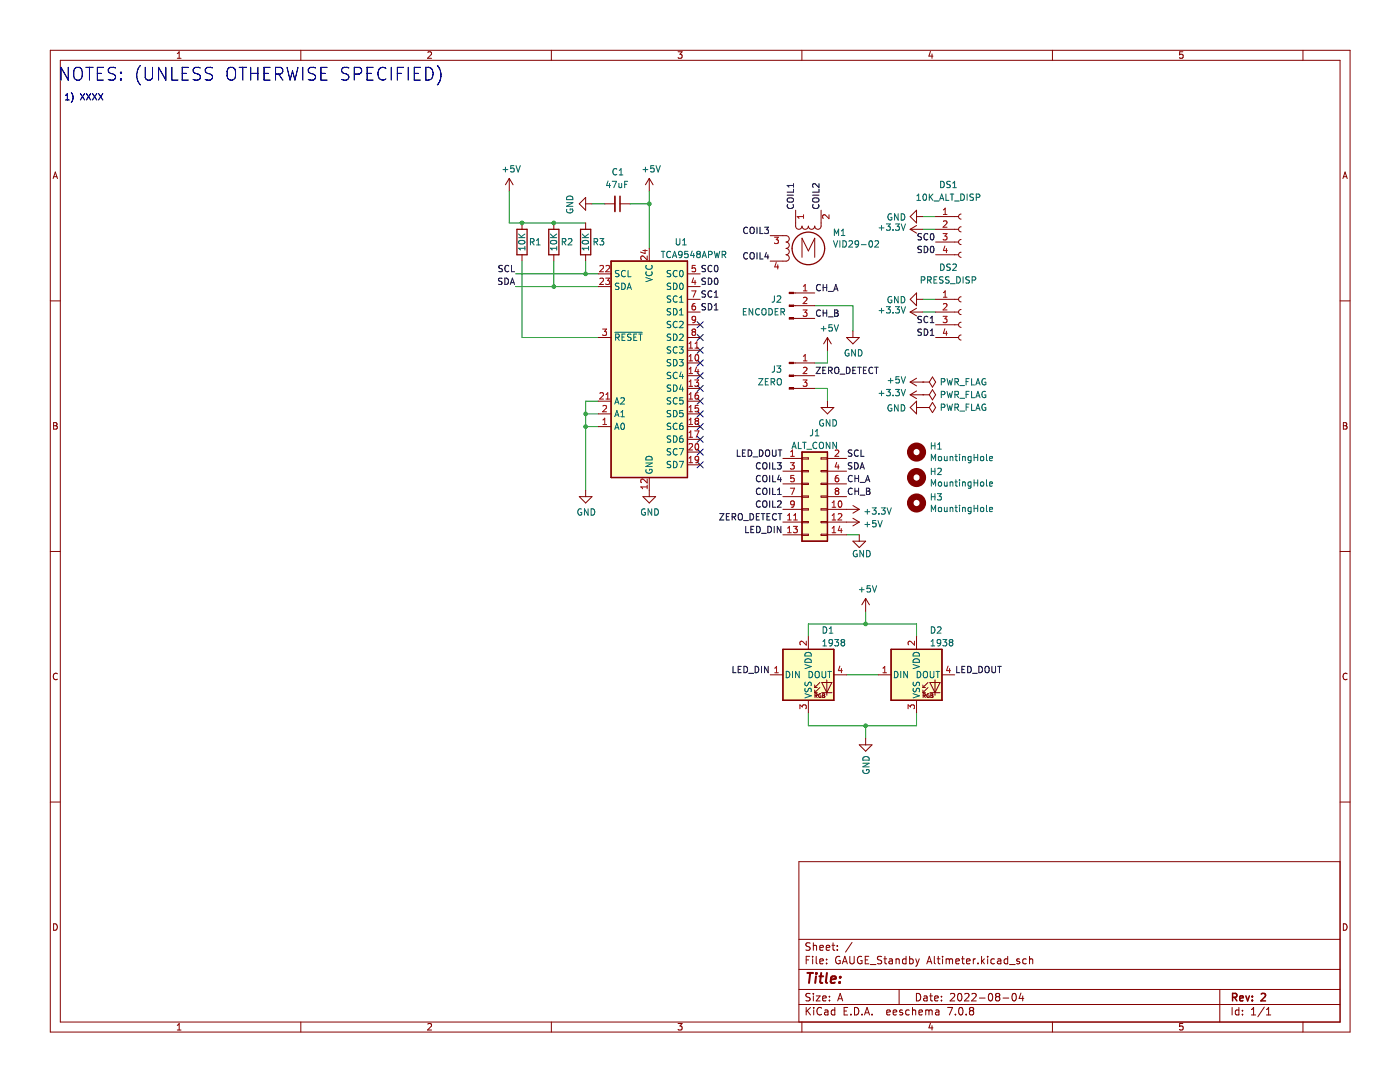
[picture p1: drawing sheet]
<svg xmlns="http://www.w3.org/2000/svg" width="279mm" height="216mm" viewBox="0 0 279 216" stroke-linecap="round" stroke-linejoin="round" font-family="sans-serif">
<g fill="none" stroke="#840000" stroke-width=".2">
<path d="M10 10h259.4v195.9h-259.4zM12 12h255.4v191.9h-255.4zM35.4 11.6h.7M35.4 10.7l.4-.4v1.3M60 10v2M85.4 10.5l.5-.2 .2 .4-.8 .9h.8M110 10v2M135.3 10.3h.8l-.4 .5 .4 .1v.6l-.2 .1-.6-.1M160 10v2M185.7 10.3l-.3 .9h.8M186 10.8v.8M210 10v2"/>
<path d="M236.1 10.3h-.7v.6l.2-.1 .4 .1 .1 .2v.4l-.2 .1-.5-.1M260 10v2M10.6 35.6l.4-1.3 .5 1.3M10.7 35.3h.6M268 35.6l.4-1.3 .5 1.3M268.1 35.3h.6M10 60h2M267.4 60h2M10.7 84.3h.4l.3 .3-.3 .3 .3 .2v.3l-.2 .2h-.5zM10.7 84.9h.4M268.1 84.3h.4l.3 .3-.3 .3 .3 .2v.3l-.2 .2h-.5zM268.1 84.9h.4"/>
<path d="M10 110h2M267.4 110h2M11.4 134.5a.62 .62 0 0 0-.8 .4 .62 .62 0 0 0 .6 .7l.2-.1M268.8 134.5a.62 .62 0 0 0-.8 .4 .62 .62 0 0 0 .6 .7l.2-.1M10 160h2M267.4 171.9h-108v32M267.4 160h2M10.7 184.3a.66 .66 0 0 1 .7 .7 .66 .66 0 0 1-.7 .6zM159.4 197.4h108M159.4 193.4h108M159.4 187.4h108M160.9 191.5h.5"/>
<path d="M161.6 190.8h-.7v1.5M161.7 198.3l-.6-.1-.2 .2v.4l.6 .3 .2 .3-.3 .3h-.6M161.7 188.2l-.6-.1-.2 .2v.4l.6 .3 .2 .3-.3 .3h-.6M162.2 190.8v.2M162.2 191.3v1M162.3 188.1v1.5M162.3 198.2v.2M162.3 198.7v1M162.3 188.8l.2-.2 .4 .1 .1 .9M162.9 198.7h.8l-.8 1h.8M162.9 190.8v1.3l.2 .2M163.6 191.8l.7-.1-.1-.3-.4-.1-.2 .2 .1 .8h.5"/>
<path d="M163.6 189.1l.7-.1-.1-.3-.4-.1-.2 .2 .1 .8h.5M164.2 199.2l.7-.1-.1-.3-.4-.1-.2 .2v.8h.6M164.9 189.1l.7-.1-.1-.3-.4-.1-.2 .2 .1 .8h.5M165 192.2v.1M165 191.4v.1M165.5 198.8v.1M165.5 199.6v.1M166 188.6h.6M166.2 188.1v1.3l.4 .2M167.1 189.5v.1M167.1 188.7v.1M167.2 199.7l.5-1.5 .5 1.5"/>
<path d="M167.3 199.3h.7M167.6 190.9a.7 .7 0 0 0-.9 .7 .7 .7 0 0 0 .9 .7l.1-.6h-.3M168.1 192.3l.5-1.5 .5 1.5M168.2 191.9h.8M169.6 190.8v1.2l.3 .3h.4l.2-.3v-1.2M170 188.1l-1.3 1.9M172 190.9a.7 .7 0 0 0-.9 .7 .7 .7 0 0 0 .9 .7v-.6h-.3M172.7 191.5h.5M173.4 190.8h-.7v1.5h.7M173.7 192.5h1.1M176 190.9l-.6-.1-.2 .2v.4l.6 .3 .2 .3-.3 .3h-.6M176.4 191.3h.6"/>
<path d="M176.6 190.8v1.3l.4 .2M177.5 191.4h.5l.1 .9M178.1 191.7l-.5 .1-.2 .2 .2 .3h.5M178.8 191.5l.2-.2 .4 .1 .1 .9M178.8 191.3v1M179.4 197.4v3M180.8 191.4l-.4-.1-.3 .3 .1 .7h.6M180.8 190.8v1.5M181.5 191.4l.5-.1 .2 .3-.1 .7h-.6M181.5 190.8v1.5M182.7 191.3l.4 1M182.9 198.2a.76 .76 0 0 1 .9 .8 .76 .76 0 0 1-.9 .7z"/>
<path d="M183.1 192.3l-.4 .5M183.5 191.3l-.4 1M184.4 198.8h.6v.9M185 192.3l.5-1.5 .5 1.5M185 199.1l-.5 .1-.2 .2 .2 .3h.5M185.1 191.9h.7M185.5 198.7h.6M185.7 198.2v1.3l.4 .2M186.5 190.8v1.3l.2 .2M186.5 199.2l.7-.1v-.3l-.5-.1-.2 .2 .1 .8h.6M187 191.3h.6M187.2 190.8v1.3l.4 .2"/>
<path d="M187.9 199.6v.1M187.9 198.8v.1M188.1 190.8v.2M188.1 191.3v1M188.8 191.5l.4-.2 .3 .2M188.8 191.3v1M189.5 191.5l.2-.2 .3 .1 .1 .9M189.5 191.5v.8M189.7 198.4l.5-.2 .3 .5-.9 1h.9M190.7 191.8l.8-.1-.1-.3-.4-.1-.3 .2 .1 .8h.6M191.2 198.4l.3-.2a.8 .8 0 0 1 .5 .8 .8 .8 0 0 1-.5 .7l-.3-.1-.1-.4zM191.9 191.3h.6"/>
<path d="M192.1 190.8v1.3l.4 .2M192.5 198.4l.6-.2 .3 .5-.9 1h.9M192.9 191.8l.7-.1-.1-.3-.4-.1-.2 .2 .1 .8h.5M194 198.4l.5-.2 .3 .5-.9 1h.9M194.2 191.3v1M194.7 191.3l-.5 .3M195.2 192.2v.1M195.5 199.2h1.1M195.9 190.8v1.5M196 191.8l.5 .5M196.5 191.3l-.6 .6M197.1 190.8v.2"/>
<path d="M197.1 191.3v1M197.4 198.4l.2-.2a.8 .8 0 0 1 .5 .8 .8 .8 0 0 1-.5 .7l-.2-.1-.2-.4zM198.5 191.4l-.5-.1-.3 .3 .2 .7h.6M199 198.9l-.3-.3 .3-.4 .4 .1 .1 .2-.3 .4M199 198.9l-.3 .3v.2l.3 .3h.4l.1-.3v-.4l-.3-.1M199 198.9h.2M199.1 191.4h.6v.9M199.7 191.7l-.5 .1-.2 .2 .2 .3h.5M200.2 199.2h1.1M201.1 191.4l-.4-.1-.3 .3 .1 .7h.6M201.1 190.8v1.5M201.5 192.5h1.1"/>
<path d="M202.1 198.4l.2-.2a.8 .8 0 0 1 .5 .8 .8 .8 0 0 1-.5 .7l-.2-.1-.1-.4zM203.5 191.4l-.4-.1-.2 .2 .1 .3 .5 .1v.4h-.6M203.7 198.2l-.3 1h.9M204.1 198.7v1M204.8 191.4l-.4-.1-.3 .3 .1 .7h.6M205.5 191.5l.2-.2 .3 .1 .1 .9M205.5 190.8v1.5M243.4 197.4v6.5M268.1 184.3a.66 .66 0 0 1 .7 .7 .66 .66 0 0 1-.7 .6zM35.4 204.6l.4-.4v1.3M35.4 205.5h.7M60 203.9v2"/>
<path d="M85.4 204.4l.5-.2 .2 .4-.8 .9h.8M110 203.9v2M135.3 204.2h.8l-.4 .5 .4 .1v.6l-.2 .1-.6-.1M159.4 200.4h108M160 203.9v2M160.9 201v1.5M161.1 201.7l.6 .8M161.7 201l-.8 .9M162.4 201v.2M162.4 201.5v1M164 201.2a.71 .71 0 0 0-1 .5 .71 .71 0 0 0 .7 .8l.3-.1M164.6 201.6h.6v.9"/>
<path d="M165.2 201.9l-.5 .1-.2 .2 .2 .3h.5M166.6 201.6l-.4-.1-.3 .3 .1 .7h.6M166.6 201v1.5M168.5 201.7h.5M169.2 201h-.7v1.5h.7M169.8 202.4v.1M170.5 201a.76 .76 0 0 1 .9 .8 .76 .76 0 0 1-.9 .7zM172 202.4v.1M172.5 202.5l.5-1.5 .5 1.5M172.7 202.1h.7M174 202.4v.1M177 202l.7-.1-.1-.3-.4-.1-.2 .2v.8h.6"/>
<path d="M178.2 202l.8-.1-.1-.3-.4-.1-.3 .2 .1 .8h.6M180.1 201.6l-.4-.1-.2 .2 .1 .3 .5 .1v.4h-.6M181.5 201.6l-.5-.1-.3 .3 .2 .7h.6M182.1 201.7l.2-.2 .4 .1v.9M182.1 201v1.5M183.4 202l.7-.1-.1-.3-.4-.1-.2 .2 .1 .8h.5M184.7 201.7l.5-.2 .2 .2M184.7 201.5v1M185.4 201.7l.2-.2 .4 .1v.9M185.4 201.7v.8M185.7 204.2l-.3 .9h.8M186 204.7v.8"/>
<path d="M186.7 201.6h.6l.1 .9M187.4 201.9l-.5 .1-.2 .2 .2 .3h.5M189.1 201h1l-.6 1.5M190.7 202.4v.1M191.5 201.2l.2-.2a.8 .8 0 0 1 .5 .8 .8 .8 0 0 1-.5 .7l-.2-.1-.2-.4zM192.8 202.4v.1M193.7 201.7l-.2-.3 .2-.4 .5 .1 .1 .2-.3 .4M193.7 201.7l-.2 .3v.2l.2 .3h.5l.1-.3-.1-.4-.2-.1M193.7 201.7h.3M210 203.9v2M236.1 204.2h-.7v.6l.2-.1 .4 .1 .1 .2v.4l-.2 .1-.5-.1M245.9 201v1.5"/>
<path d="M247.2 201.6l-.4-.1-.3 .3 .2 .7h.5M247.2 201v1.5M248 202.4v.1M248 201.6v.1M249.7 202.5h.9M249.7 201.5l.5-.5v1.5M252.3 201l-1.3 1.9M252.7 202.5h.9M252.7 201.5l.5-.5v1.5M260 203.9v2"/>
</g>
<path d="M246 199l.7-.1 .1-.2v-.3l-.2-.2h-.6v1.5M246.3 199l.5 .7M247.4 199.2l.7-.1v-.3l-.5-.1-.2 .2 .1 .7h.6M248.6 198.7l.4 1 .3-1M249.9 199.6v.1M249.9 198.8v.1M251.7 198.4l.6-.2 .3 .4-1 1.1h1" fill="none" stroke="#840000" stroke-width=".3"/>
<path d="M161.1 194.1h1.2M161.7 194.1l-.3 2M162.9 194.8l-.2 1.3M162.9 194.1v.2M163.5 194.8h.8M163.9 194.1l-.2 1.8v.1l.4 .1M165 194.1l-.2 1.8 .3 .2M165.8 195.5l1-.2-.1-.4h-.7l-.2 1 .2 .2 .6-.1M167.6 196l-.1 .1M167.7 194.9v.2" fill="none" stroke="#840000" stroke-width=".4"/>
<path d="M160.1 90.2h5v17.8h-5z" fill-rule="evenodd" fill="#ffffc2"/>
<path d="M160.1 90.2h5v17.8h-5z" fill="none" stroke="#840000" stroke-width=".25"/>
<path d="M156.2 129.6h10.2v10.1h-10.2z" fill-rule="evenodd" fill="#ffffc2"/>
<path d="M156.2 129.6h10.2v10.1h-10.2z" fill="none" stroke="#840000" stroke-width=".25"/>
<path d="M177.8 129.6h10.2v10.1h-10.2z" fill-rule="evenodd" fill="#ffffc2"/>
<path d="M177.8 129.6h10.2v10.1h-10.2z" fill="none" stroke="#840000" stroke-width=".25"/>
<path d="M122 52.1h15.2v43.2h-15.2z" fill-rule="evenodd" fill="#ffffc2"/>
<path d="M103.2 45.8h2v5h-2zM109.5 45.8h2v5h-2zM122 52.1h15.2v43.2h-15.2zM160.1 90.2h5v17.8h-5zM156.2 129.6h10.2v10.1h-10.2zM177.8 129.6h10.2v10.1h-10.2z" fill="none" stroke="#840000" stroke-width=".25"/>
<g fill="none" stroke="#000084" stroke-width=".2">
<path d="M139.1 71.8l1.2 1.2M139.1 66.7l1.2 1.3M139.1 74.4l1.2 1.2M139.1 76.9l1.2 1.2M139.1 69.3l1.2 1.2M139.1 64.2l1.2 1.2M139.1 79.4l1.2 1.3M140.3 71.8l-1.2 1.2M140.3 66.7l-1.2 1.3M140.3 74.4l-1.2 1.2M140.3 76.9l-1.2 1.2M140.3 69.3l-1.2 1.2"/>
<path d="M140.3 64.2l-1.2 1.2M140.3 79.4l-1.2 1.3M139.1 92.1l1.2 1.3M139.1 89.6l1.2 1.2M139.1 84.5l1.2 1.2M139.1 87.1l1.2 1.2M139.1 82l1.2 1.2M140.3 92.1l-1.2 1.3M140.3 89.6l-1.2 1.2M140.3 84.5l-1.2 1.2M140.3 87.1l-1.2 1.2M140.3 82l-1.2 1.2"/>
</g>
<g fill="none" stroke="#009600" stroke-width=".2">
<path d="M101.6 38.1v6.4h15.3M129.6 38.1v11.5M102.9 54.6h16.5M102.9 57.2h16.5M104.2 52.1v15.2h15.2M110.5 52.1v5.1M116.9 52.1v2.5M118.1 40.7h2.6M125.8 40.7h3.8M184.2 59.7h2.5M184.2 43.2h2.5M184.2 45.8h2.5"/>
<path d="M162.6 61h7.6v5.1M162.6 77.5h2.5v2.5M165.1 69.9v2.5h-2.5M184.2 62.3h2.5M116.9 85.1h2.5M116.9 82.6h2.5M119.4 80h-2.5v17.8M168.9 106.7h2.6M161.3 127v-2.5h21.6v2.5M168.9 134.7h6.4M172.8 122v2.5M161.3 142.3v2.5h21.6v-2.5"/>
<path d="M172.8 144.8v2.6"/>
</g>
<g fill="none" stroke="#0000c2" stroke-width=".2">
<path d="M13.1 19.9h.7M13.1 19l.3-.3v1.2M13.6 13.4v2.6l-1.4-2.6v2.6M14.2 18.5a1.46 1.46 0 0 1 0 1.9M14.8 13.8a.85 .85 0 0 1 1-.4 .85 .85 0 0 1 .6 .9v.8a.85 .85 0 0 1-.8 .9 .85 .85 0 0 1-.9-.9zM16 18.7l.9 1.2M16.9 18.7l-.9 1.2M17.1 13.4h1.5M17.3 18.7l.8 1.2M17.9 13.4v2.6M18.1 18.7l-.8 1.2M18.5 18.7l.8 1.2"/>
<path d="M19.3 18.7l-.8 1.2M19.4 14.6h.9M19.7 18.7l.8 1.2M20.5 18.7l-.8 1.2M20.6 13.4h-1.2v2.6h1.2M23.1 13.6l-1-.2a.62 .62 0 0 0-.5 .6 .62 .62 0 0 0 .5 .6 .93 .93 0 0 1 1 .7 .65 .65 0 0 1-.5 .7l-1-.1M24.1 15.7l.2 .2-.2 .1M24.1 15.7l-.1 .2 .1 .1M24.1 14.4v.2M24.1 15.7v.3M24.1 14.4l.2 .1-.2 .1M24.1 14.4l-.1 .1 .1 .1"/>
<path d="M28 13.1a2.91 2.91 0 0 0 0 3.8M29 13.4v2.1l.5 .5 .7-.1 .2-.4v-2.1M33.1 13.4v2.6l-1.5-2.6v2.6M34.3 13.4v2.6h1.2M36.4 14.6h.8M37.6 13.4h-1.2v2.6h1.2M40 13.6l-1-.2a.62 .62 0 0 0-.5 .6 .62 .62 0 0 0 .5 .6 .93 .93 0 0 1 1 .7 .65 .65 0 0 1-.5 .7l-1-.1M42.4 13.6l-1-.2a.62 .62 0 0 0-.5 .6 .62 .62 0 0 0 .5 .6 .93 .93 0 0 1 1 .7 .65 .65 0 0 1-.5 .7l-.9-.1M45.7 13.6a.84 .84 0 0 1 .9-.1 .84 .84 0 0 1 .4 .8v.8a.85 .85 0 0 1-.8 .9 .85 .85 0 0 1-.9-.9v-.8l.1-.5zM47.7 13.4h1.5M48.5 13.4v2.6M50 14.6h1.5"/>
<path d="M50 13.4v2.6M51.5 13.4v2.6M52.7 14.6h.8M53.9 13.4h-1.2v2.6h1.2M55 14.8h1a.69 .69 0 0 0 .5-.7 .69 .69 0 0 0-.5-.7h-1v2.6M55.6 14.8l.8 1.2M57.3 13.4l.6 2.6 .5-1.8 .5 1.8 .6-2.6M60.4 13.4v2.6M63 13.6l-1-.2a.62 .62 0 0 0-.5 .6 .62 .62 0 0 0 .5 .6 .93 .93 0 0 1 1 .7 .65 .65 0 0 1-.5 .7l-1-.1M64.1 14.6h.8M65.3 13.4h-1.2v2.6h1.2M69.6 13.6l-.9-.2a.62 .62 0 0 0-.5 .6 .62 .62 0 0 0 .5 .6 .93 .93 0 0 1 .9 .7 .65 .65 0 0 1-.5 .7l-.9-.1"/>
<path d="M70.7 14.8h1a.69 .69 0 0 0 .5-.7 .69 .69 0 0 0-.5-.7h-1v2.6M73.3 14.6h.8M74.5 13.4h-1.2v2.6h1.2M77 13.7a.95 .95 0 0 0-1.1-.2 .95 .95 0 0 0-.5 1 1.08 1.08 0 0 0 .3 1.2 1.08 1.08 0 0 0 1.2 .2l.1-.2M78.1 13.4v2.6M79.3 14.6h.8M80.5 13.4h-1.2v2.6M81.5 13.4v2.6M82.7 14.6h.8M83.9 13.4h-1.2v2.6h1.2M85 13.4a1.34 1.34 0 0 1 1.4 .9 1.34 1.34 0 0 1-.4 1.6l-1 .1zM87.3 13.1a2.91 2.91 0 0 1 0 3.8"/>
</g>
<g fill="none" stroke="#0f0f0f" stroke-width=".2">
<path d="M157.1 38.9h1.3M157.2 39.7l.7-.2a.42 .42 0 0 1 .5 .4 .42 .42 0 0 1-.5 .4h-.4a.42 .42 0 0 1-.4-.2 .42 .42 0 0 1 .1-.4zM158.4 36.6v.8M158.4 37.7v.6h-1.3M158.4 37h-1.3l.4 .4M162.2 38.9h1.2M162.2 39.7l.8-.2a.42 .42 0 0 1 .5 .4 .42 .42 0 0 1-.5 .4h-.4a.42 .42 0 0 1-.4-.2 .42 .42 0 0 1 0-.4zM163.4 37.7v.6h-1.2M163.4 36.6v.8l-.9-.8-.3 .3 .1 .5M100.2 55.6l-.5-.1-.2 .1v.4l.6 .2 .1 .3-.2 .3-.5-.1M100.3 53h-.5l-.2 .1v.3l.5 .3 .2 .3-.3 .2h-.5M100.8 55.5a.64 .64 0 0 1 .7 .6 .64 .64 0 0 1-.7 .7z"/>
<path d="M101.5 53.1a.6 .6 0 0 0-.8 .4 .6 .6 0 0 0 .6 .7l.2-.1M101.8 56.8l.5-1.3 .4 1.3M102 56.4h.6M102.1 53v1.2h.6M140.8 55.6l-.5-.1-.2 .1v.4l.6 .2 .1 .3-.2 .3-.5-.1M140.8 53h-.5l-.2 .1v.3l.6 .3 .1 .3-.2 .2h-.5M140.8 58.1l-.5-.1-.2 .2v.3l.6 .3 .1 .3-.2 .2-.5-.1M141.3 55.5a.64 .64 0 0 1 .8 .6 .64 .64 0 0 1-.8 .7zM142.1 53.1a.6 .6 0 0 0-.9 .4 .6 .6 0 0 0 .6 .7l.3-.1M142.1 58.2a.6 .6 0 0 0-.9 .4 .6 .6 0 0 0 .6 .7l.3-.1M142.6 59.3h.7M142.6 58.4l.3-.4v1.3"/>
<path d="M142.7 55.6l.2-.1a.68 .68 0 0 1 .4 .6 .68 .68 0 0 1-.4 .7l-.3-.5zM142.7 53.1l.2-.1a.68 .68 0 0 1 .4 .6 .68 .68 0 0 1-.4 .6l-.3-.5zM149.2 50.5a.6 .6 0 0 0-.8 .5 .6 .6 0 0 0 .5 .7l.3-.1M149.2 45.5a.6 .6 0 0 0-.8 .4 .6 .6 0 0 0 .5 .7l.3-.1M149.7 45.5l.3-.2a.43 .43 0 0 1 .5 .5v.4a.42 .42 0 0 1-.4 .4 .42 .42 0 0 1-.4-.4zM149.7 50.6l.3-.2a.43 .43 0 0 1 .5 .4v.5a.42 .42 0 0 1-.4 .4 .42 .42 0 0 1-.4-.4zM151.1 45.3v1.3M151.1 50.4v1.3M151.7 50.4v1.3h.6M151.7 45.3v1.3h.6M152.6 45.3h.8l-.5 .5 .4 .1v.6l-.2 .1-.5-.1M152.9 50.4l-.3 .9h.8"/>
<path d="M153.2 50.8v.9M157.2 40.8a.6 .6 0 0 0 .4 .9 .6 .6 0 0 0 .8-.6l-.2-.3M162.3 40.8a.6 .6 0 0 0 .4 .9 .6 .6 0 0 0 .7-.6l-.1-.3M163.7 56.9a.6 .6 0 0 0-.8 .4 .6 .6 0 0 0 .6 .7l.2-.1M164.3 56.8v1.2M164.3 57.4h.7M165 56.8v1.2M165.3 58.2h1M166.4 58l.4-1.2 .4 1.2M166.5 57.7h.6M183.9 49.2l-.5-.1-.2 .2v.3l.6 .3 .1 .3-.2 .2h-.5M183.9 46.7l-.5-.1-.2 .1v.4l.6 .2 .1 .3-.2 .3-.5-.1"/>
<path d="M184.4 49.1a.64 .64 0 0 1 .8 .7 .64 .64 0 0 1-.8 .6zM185.2 46.7a.6 .6 0 0 0-.9 .4 .6 .6 0 0 0 .6 .8l.3-.1M185.8 49.3l.2-.2a.68 .68 0 0 1 .4 .7 .68 .68 0 0 1-.4 .6l-.3-.5zM185.8 46.7l.2-.1a.68 .68 0 0 1 .4 .6 .68 .68 0 0 1-.4 .7l-.3-.5zM140.8 60.6h-.5l-.2 .1v.4l.6 .2 .1 .3-.2 .2h-.5M141.3 60.6a.64 .64 0 0 1 .8 .6 .64 .64 0 0 1-.8 .6zM142.6 60.9l.3-.3v1.2M142.6 61.8h.7M162.9 73.3h.8l-.8 1.2h.8M163.7 62a.6 .6 0 0 0-.8 .4 .6 .6 0 0 0 .6 .7l.2-.1M164.2 73.9h.4M164.3 61.8v1.3"/>
<path d="M164.3 62.4h.7M164.8 73.3h-.6v1.2h.6M165 61.8v1.3M165.3 63.2h1M165.4 73.9h.6v-.5l-.6-.1v1.2M165.7 73.9l.4 .6M166.6 61.8h.4l.2 .3-.2 .3 .2 .2 .1 .3-.2 .2h-.5zM166.6 62.4h.4M166.6 73.5l.3-.2a.43 .43 0 0 1 .5 .4v.4a.42 .42 0 0 1-.4 .5 .42 .42 0 0 1-.4-.5zM167.7 74.7h.9M168.9 73.3a.64 .64 0 0 1 .8 .6 .64 .64 0 0 1-.8 .6zM170.2 73.9h.4"/>
<path d="M170.8 73.3h-.6v1.2h.6M171.2 73.3h.7M171.5 73.3v1.2M172.3 73.9h.4M172.9 73.3h-.6v1.2h.6M174.2 73.4a.6 .6 0 0 0-.9 .4 .6 .6 0 0 0 .6 .7l.3-.1M174.5 73.3h.8M174.9 73.3v1.2M183.9 63.2l-.5-.1-.2 .1v.4l.6 .2 .1 .3-.2 .3-.5-.1M183.9 65.7h-.5l-.2 .1v.3l.6 .3 .1 .3-.2 .2h-.5M184.4 65.7a.64 .64 0 0 1 .8 .6 .64 .64 0 0 1-.8 .6zM185.2 63.2a.6 .6 0 0 0-.9 .5 .6 .6 0 0 0 .6 .7l.3-.1"/>
<path d="M185.7 64.4h.7M185.7 63.5l.3-.4v1.3M185.7 66l.3-.3v1.2M185.7 66.9h.7M147.1 89.8v1.3h.6M148.2 90.4h.4M148.8 89.8h-.6v1.3h.6M149.3 89.8a.64 .64 0 0 1 .7 .6 .64 .64 0 0 1-.7 .7zM150.3 91.2h.9M151.6 89.8a.64 .64 0 0 1 .7 .6 .64 .64 0 0 1-.7 .7zM151.7 92.4a.6 .6 0 0 0-.8 .5 .6 .6 0 0 0 .6 .7l.2-.1M151.7 95a.6 .6 0 0 0-.8 .4 .6 .6 0 0 0 .6 .7l.2-.1"/>
<path d="M151.7 97.5a.6 .6 0 0 0-.8 .4 .6 .6 0 0 0 .6 .8l.2-.1M152.3 97.6l.2-.2a.43 .43 0 0 1 .6 .4v.4a.42 .42 0 0 1-.5 .5 .42 .42 0 0 1-.4-.5zM152.4 92.4l.1-.1a.43 .43 0 0 1 .6 .4v.5a.42 .42 0 0 1-.5 .4 .42 .42 0 0 1-.4-.4zM152.4 94.9h.1a.43 .43 0 0 1 .6 .4v.4a.42 .42 0 0 1-.5 .5 .42 .42 0 0 1-.4-.5zM152.8 90l.3-.2a.43 .43 0 0 1 .5 .4v.4a.42 .42 0 0 1-.4 .5 .42 .42 0 0 1-.4-.5zM153.6 92.3v1.3M153.6 94.9v1.2M153.6 97.4v1.3M153.6 99.9v1.3M154.2 89.8v1l.2 .3 .4-.1 .1-.2v-1M154.2 99.9v1.3h.6M154.2 92.3v1.3h.6"/>
<path d="M154.2 94.9v1.2h.6M154.2 97.4v1.3h.6M155.1 92.3h.8l-.4 .5 .3 .1v.6l-.1 .1-.6-.1M155.2 98.7h.7M155.2 97.8l.3-.4v1.3M155.3 89.8h.7M155.5 94.8l-.3 .9h.8M155.7 89.8v1.3M155.8 95.3v.8M170 89.8h-.5l-.2 .1v.4l.6 .2 .1 .3-.2 .3-.5-.1M170 92.4l-.5-.1-.2 .1v.4l.6 .2 .1 .4-.2 .2-.5-.1M170.1 95a.6 .6 0 0 0-.9 .4 .6 .6 0 0 0 .6 .7l.3-.1"/>
<path d="M170.1 97.5a.6 .6 0 0 0-.9 .4 .6 .6 0 0 0 .6 .8l.3-.1M170.6 92.3a.64 .64 0 0 1 .7 .7 .64 .64 0 0 1-.7 .6zM170.6 94.9v1.2M170.6 97.4v1.3M170.6 98h.7M170.6 95.5h.7M171.3 89.9a.6 .6 0 0 0-.9 .4 .6 .6 0 0 0 .6 .8l.3-.2M171.3 94.9v1.2M171.3 97.4v1.3M171.6 93.6l.5-1.3 .4 1.3M171.6 98.8h1M171.6 96.3h1"/>
<path d="M171.8 93.2h.6M171.8 89.8v1.3h.6M172.7 96.1l.5-1.2 .4 1.2M172.9 95.8h.6M172.9 97.4h.4l.3 .2-.3 .4 .3 .1v.3l-.2 .3h-.5zM172.9 98h.4M143.6 102.5h.9l-.9 1.3h.9M145 103.1h.4M145.6 102.5h-.6v1.3h.6M146.1 103.1h.6l.1-.5-.7-.1v1.3M146.4 103.1l.4 .7M147.4 102.7l.2-.2a.43 .43 0 0 1 .6 .4v.4a.42 .42 0 0 1-.5 .5 .42 .42 0 0 1-.4-.5z"/>
<path d="M148.4 103.9h1M148.8 105v1.3h.6M149.7 102.5a.64 .64 0 0 1 .7 .6 .64 .64 0 0 1-.7 .7zM149.9 105.6h.4M150.5 105h-.6v1.3h.6M150.9 103.1h.5M151 105a.64 .64 0 0 1 .7 .7 .64 .64 0 0 1-.7 .6zM151.6 102.5h-.7v1.3h.7M151.7 100.1a.6 .6 0 0 0-.8 .4 .6 .6 0 0 0 .6 .7l.2-.1M151.9 102.5h.7M152 106.4h.9M152.3 102.5v1.3"/>
<path d="M152.4 100l.1-.1a.43 .43 0 0 1 .6 .5v.4a.42 .42 0 0 1-.5 .4 .42 .42 0 0 1-.4-.4zM153.1 103.1h.4M153.2 105a.64 .64 0 0 1 .8 .7 .64 .64 0 0 1-.8 .6zM153.7 102.5h-.6v1.3h.6M154.5 105v1.3M154.9 102.6a.6 .6 0 0 0-.8 .4 .6 .6 0 0 0 .6 .8l.2-.2M155.2 100.1l.5-.2 .2 .4-.8 .9h.8M155.3 102.5h.7M155.7 102.5v1.3M155.8 105v1.3l-.7-1.3v1.3M146.3 133v1.2h.6M147.3 133.6h.4"/>
<path d="M147.9 133h-.6v1.2h.6M148.5 133a.64 .64 0 0 1 .7 .6 .64 .64 0 0 1-.7 .6zM149.4 134.4h1M150.7 133a.64 .64 0 0 1 .7 .6 .64 .64 0 0 1-.7 .6zM152 133v1.2M153.3 133v1.2l-.7-1.2v1.2M190.9 133v1.2h.6M192 133.6h.4M192.6 133h-.6v1.2h.6M193.1 133a.64 .64 0 0 1 .7 .6 .64 .64 0 0 1-.7 .6zM194.1 134.4h1M195.4 133a.64 .64 0 0 1 .7 .6 .64 .64 0 0 1-.7 .6z"/>
<path d="M196.6 133.1l.3-.1a.43 .43 0 0 1 .5 .4v.4a.42 .42 0 0 1-.4 .5 .42 .42 0 0 1-.4-.5zM198 133v1l.2 .2h.4l.1-.2v-1M199.1 133h.7M199.5 133v1.2"/>
</g>
<path d="M122.7 39.2v3" fill="none" stroke="#840000" stroke-width=".33"/>
<path d="M123.7 39.2v3" fill="none" stroke="#840000" stroke-width=".3"/>
<g fill="none" stroke="#840000" stroke-width=".2">
<path d="M101.6 35.6l-.7 1.3M101.6 35.6v2.5M101.6 35.6l.8 1.3M116.9 39.4v2.5l-1.3-1.2zM129.6 35.6l-.8 1.3M129.6 35.6v2.5M129.6 35.6l.7 1.3M104.2 44.5v1.3M104.2 50.8v1.3M110.5 44.5v1.3M110.5 50.8v1.3M116.9 40.7h1.2"/>
<path d="M120.7 40.7h2M123.7 40.7h2.1M158.4 58.5h.4M158.4 63.5h.4M158.4 61h.4M115.6 99.1h2.5l-1.2 1.3zM116.9 97.8v1.3M128.3 99.1h2.5l-1.2 1.3zM129.6 97.8v1.3M156.2 91.5h3.9M156.2 94h3.9M156.2 96.6h3.9"/>
<path d="M156.2 99.1h3.9M160.1 91.3h1.2v.3h-1.2zM160.1 93.9h1.2v.2h-1.2zM160.1 96.4h1.2v.3h-1.2zM160.1 99h1.2v.2h-1.2zM163.9 99h1.2v.2h-1.2zM163.9 96.4h1.2v.3h-1.2zM163.9 93.9h1.2v.2h-1.2zM163.9 91.3h1.2v.3h-1.2zM165.1 91.5h3.8M165.1 94h3.8M165.1 96.6h3.8"/>
<path d="M165.1 99.1h3.8M156.2 101.6h3.9M156.2 104.2h3.9M156.2 106.7h3.9M160.1 101.5h1.2v.3h-1.2zM160.1 104h1.2v.3h-1.2zM160.1 106.6h1.2v.2h-1.2zM163.9 106.6h1.2v.2h-1.2zM163.9 104h1.2v.3h-1.2zM163.9 101.5h1.2v.3h-1.2zM165.1 101.6h6.4M165.1 104.2h6.4"/>
<path d="M165.1 106.7h3.8M170.2 108h2.6l-1.3 1.3zM170.2 103.4l1.3 .8M170.2 100.9l1.3 .7M171.5 106.7v1.3M171.5 104.2l-1.3 .7M171.5 101.6l-1.3 .8M172.8 119.4v2.6M172.8 119.4l-.8 1.3M172.8 119.4l.7 1.3M153.7 134.7h2.5M161.3 127v2.6"/>
<path d="M161.3 139.7v2.6M162.6 138.2h.5M162.6 137.2h.5M162.6 136.7v.5M162.6 137.7v.5M162.7 138.8h.3l.1-.3-.4-.1v.8M162.8 138.8l.3 .4M163.6 137.2l-1 1M163.6 136.2l-1 1M163.8 138.5a.35 .35 0 0 0-.4 .3 .35 .35 0 0 0 .4 .3v-.2h-.1M164 138.2h2M164 136.2h2l-1 2z"/>
<path d="M164.2 138.4l.4 .2-.2 .2 .2 .2-.1 .2h-.3zM164.2 138.8h.2M165 135.7v3M166.4 134.7h2.5M175.3 134.7h2.5M182.9 127v2.6M182.9 139.7v2.6M184.2 138.2h.5M184.2 137.2h.5M184.2 136.7v.5M184.2 137.7v.5M184.2 138.8h.4v-.3l-.4-.1v.8"/>
<path d="M184.4 138.8l.3 .4M185.2 137.2l-1 1M185.2 136.2l-1 1M185.4 138.5a.35 .35 0 0 0-.4 .3 .35 .35 0 0 0 .4 .3v-.2h-.1M185.6 138.2h2M185.6 136.2h2l-1 2zM185.8 138.8h.2M186 138.8l.1-.3-.3-.1v.8h.3l.1-.3M186 138.8h.1M186.1 138.8l.1 .1M186.6 135.7v3M188 134.7h2.5"/>
<path d="M171.5 148.6h2.5l-1.2 1.3zM172.8 147.4v1.2"/>
</g>
<g fill="none" stroke="#006464" stroke-width=".2">
<path d="M100.4 33.8h1M100.9 33.4v.9M102.6 33.1h-.6l-.1 .6 .2-.2 .4 .1 .1 .2v.4l-.2 .1-.5-.1M103 33.1l.4 1.2 .4-1.2M113.1 39.4a.68 .68 0 0 1 .8-.3 .68 .68 0 0 1 .4 .7h-1.2zM121.3 36.1l-.3 .9h.8M121.6 36.6v.8M122.2 36.2h.8l-.5 1.2M123.1 33.8a.6 .6 0 0 0-.8 .4 .6 .6 0 0 0 .6 .7l.2-.1M123.5 36.6l.1 .8 .5-.1M123.6 34.9h.7M123.6 34l.3-.4v1.3"/>
<path d="M124.1 36.6v.8M124.7 36.8h.4M125.3 36.2h-.6v1.2M128.3 33.8h1M128.8 33.4v.9M130.5 33.1h-.6l-.1 .6 .2-.2 .4 .1 .2 .2-.1 .4-.2 .1-.5-.1M130.9 33.1l.4 1.2 .5-1.2M103.5 47.4h1.3M103.5 46.7l.7 .7M103.5 48.1a.75 .75 0 0 1 1.3 .3 .72 .72 0 0 1-1.3-.1zM104.8 49.2v.7M104.8 49.5h-1.3l.3 .4"/>
<path d="M104.8 46.7l-.8 .5M105.9 48.3l.6-.1v-.5l-.6-.1v1.3M106.2 48.3l.4 .6M107.1 48.9h.7M107.1 48l.3-.4v1.3M109.8 47.4h1.3M109.8 46.7l.8 .7M109.9 48.1a.75 .75 0 0 1 1.2 .3 .72 .72 0 0 1-1.3-.1zM111.1 49.5h-1.3l.4 .4M111.1 49.2v.7M111.1 46.7l-.7 .5M112.2 48.3l.6-.1 .1-.5-.7-.1v1.3"/>
<path d="M112.5 48.3l.4 .6M113.1 40.4h1.2l-1.2 .8h1.2M113.1 41.8a.59 .59 0 0 0 .6 .7 .59 .59 0 0 0 .6-.7l-.5-.1v.3M113.4 47.7l.5-.1 .2 .4-.7 .9h.7M158.1 89.5l.4-1.3 .4 1.3M158.2 89.2h.6M159.3 88.2v1.3h.6M160.2 88.2h.7M160.5 88.2v1.3M161 89.6h1M162.2 85.7l-.1 1.1-.4 .2M162.7 87h.7"/>
<path d="M162.7 86.1l.4-.4v1.3M163 88.4a.6 .6 0 0 0-.8 .4 .6 .6 0 0 0 .6 .7l.2-.1M163.6 88.4l.2-.2a.43 .43 0 0 1 .6 .5v.4a.42 .42 0 0 1-.5 .4 .42 .42 0 0 1-.4-.4zM165.6 88.2v1.3l-.7-1.3v1.3M167 88.2v1.3l-.8-1.3v1.3M185.9 88.3v1.3M185.9 91.9v-1.2l.4 .9 .4-.9v1.2M185.9 93.4v1.3M185.9 97v-1.3l.4 .9 .4-.9v1.3M185.9 98.5v1.3M185.9 89h.7M185.9 94h.7"/>
<path d="M185.9 99.1h.7M186.6 88.3v1.3M186.6 93.4v1.3M186.6 98.5v1.3M187.1 98.5h.8l-.5 .5 .4 .1v.6l-.2 .1-.5-.1M187.1 89.6h.8M187.1 88.7l.4-.4v1.3M187.1 93.5l.5-.1 .3 .4-.8 .9h.8M187.3 91.2l.2-.1 .4 .1v.5l-.1 .2-.5-.1zM187.3 96.3l.2-.1 .4 .1v.5l-.1 .1h-.5zM188.5 91.1v.8l.5-.1M188.5 96.2v.7h.5"/>
<path d="M189 91.1v.8M189 96.2v.8M189.6 91.2l.5-.1 .1 .8M189.6 91.1v.8M189.6 96.2v.8M189.6 96.3l.5-.1 .1 .8M190.6 91.1h.5M190.6 96.2h.5M190.8 90.7v1l.3 .2M190.8 95.7v1.1l.3 .2M191.5 90.7v.1M191.5 91.1v.8"/>
<path d="M191.5 95.7v.2M191.5 96.2v.8M192.1 91.2l.5-.1v.8M192.1 91.1v.8M192.1 96.2v.8M192.1 96.3l.5-.1v.8M193.8 96.2v1l-.2 .2h-.4M193.8 91.1h-.4l-.2 .2 .1 .6h.5M193.8 91.1v1l-.2 .3-.4-.1M193.8 96.2h-.4l-.2 .2 .1 .5h.5M194.4 90.7v1.2M194.4 95.7v1.3"/>
<path d="M194.4 91.3h.7M194.4 96.3h.7M195.1 90.7v1.2M195.1 95.7v1.3M195.7 91.2l.2-.1 .4 .1v.5l-.1 .2-.5-.1zM195.7 96.3l.2-.1 .4 .1v.5l-.1 .1h-.5zM196.9 90.7v1l.2 .2M196.9 95.7v1.1l.2 .2M197.5 96.6l.6-.1-.1-.3h-.3l-.2 .1v.6h.5M197.5 91.5l.6-.1-.1-.3h-.3l-.2 .2v.6h.5M116 101.6a.59 .59 0 0 0-.7 .6 .59 .59 0 0 0 .7 .5l.1-.4h-.2M117.4 101.5v1.3l-.8-1.3v1.3"/>
<path d="M118 101.5a.64 .64 0 0 1 .7 .7 .64 .64 0 0 1-.7 .6zM128.7 101.6a.59 .59 0 0 0-.7 .6 .59 .59 0 0 0 .7 .5l.1-.4h-.2M130.1 101.5v1.3l-.8-1.3v1.3M130.7 101.5a.64 .64 0 0 1 .7 .7 .64 .64 0 0 1-.7 .6zM171 109.9a.59 .59 0 0 0-.7 .6 .59 .59 0 0 0 .7 .5l.1-.4h-.3M171.5 117.7h1M172 117.2v.9M172.3 109.8v1.3l-.7-1.3v1.3M172.6 104.7h1M172.6 102.1h1M172.9 109.8a.64 .64 0 0 1 .8 .7 .64 .64 0 0 1-.8 .6zM173.1 101.6v1"/>
<path d="M173.1 104.2v.9M173.7 116.9h-.6l-.1 .6 .2-.1h.4l.1 .2v.4l-.2 .1-.5-.1M174.1 101.3h.7l-.4 .5 .4 .1v.6l-.2 .1-.5-.1M174.1 116.9l.4 1.2 .5-1.2M174.8 103.9h-.6l-.1 .6 .2-.1h.4l.1 .2v.4l-.2 .1-.5-.1M175.2 103.9l.4 1.2 .5-1.2M175.4 102.5v.1M175.9 101.3h.8l-.5 .5 .4 .1v.6l-.2 .1-.5-.1M177 101.3l.4 1.3 .5-1.3M185.9 102.1v-1.3l.4 .9 .4-.9v1.3M187.3 101.4l.2-.2 .4 .2v.4l-.1 .2h-.5zM188.5 101.2v.8h.5"/>
<path d="M189 101.2v.9M189.6 101.4l.5-.1 .1 .8M189.6 101.2v.9M190.6 101.2h.5M190.8 100.8v1.1l.3 .2M191.5 100.8v.1M191.5 101.2v.9M192.1 101.2v.9M192.1 101.4l.5-.1v.8M193.8 101.3l-.4-.1-.2 .3 .1 .5h.5M193.8 101.2v1.1l-.2 .2h-.4M194.4 100.8v1.3"/>
<path d="M194.4 101.4h.7M195.1 100.8v1.3M195.7 101.4l.2-.2 .4 .2v.4l-.1 .2h-.5zM196.9 100.8v1.1l.2 .2M197.5 101.7l.6-.2-.1-.2-.3-.1-.2 .2v.6h.5M156.9 134a.64 .64 0 0 1 .7 .6 .64 .64 0 0 1-.7 .6zM158.2 134v1.2M159.5 134v1.2l-.7-1.2v1.2M160.6 132.6l1.3 .4-1.3 .4M160.6 138.4l1.3 .4-1.3 .5M160.7 131.7a.68 .68 0 0 1 .8-.2 .68 .68 0 0 1 .4 .7h-1.3zM160.7 130.4a.68 .68 0 0 1 .8-.2 .68 .68 0 0 1 .4 .7h-1.3z"/>
<path d="M160.7 136.1l-.1 .5 .2 .2h.3l.3-.6 .3-.1 .2 .3-.1 .4M160.7 137.3l-.1 .5 .2 .2h.3l.3-.6 .3-.1 .2 .3-.1 .5M161.5 134a.64 .64 0 0 1 .7 .6 .64 .64 0 0 1-.7 .6zM162.7 134.1l.3-.1a.43 .43 0 0 1 .5 .4v.4a.42 .42 0 0 1-.4 .5 .42 .42 0 0 1-.4-.5zM164.1 134v1l.2 .2h.4l.1-.2v-1M164.2 128.9h.7M164.2 128l.4-.4v1.3M164.3 125.1a.64 .64 0 0 1 .7 .6 .64 .64 0 0 1-.7 .6zM165.2 134h.7M165.5 126.3h.7M165.5 125.4l.4-.3v1.2M165.6 134v1.2"/>
<path d="M166.2 128.2l-.3 .2-.3-.1-.2-.1 .1-.5 .4-.1 .3 .3-.1 .7-.2 .2-.3 .1M166.6 127.6h.8l-.5 .5 .4 .1v.6l-.2 .1-.5-.1M168.1 128.2l-.3 .2 .1 .4 .2 .1 .4-.1 .1-.2v-.2l-.3-.2M168.1 128.2l-.3-.3 .3-.3h.2l.3 .3-.3 .3M168.1 128.2h.2M178.5 134a.64 .64 0 0 1 .7 .6 .64 .64 0 0 1-.7 .6zM179.8 134v1.2M181.1 134v1.2l-.7-1.2v1.2M182.2 132.6l1.3 .4-1.3 .4M182.2 138.4l1.3 .4-1.3 .5M182.3 131.7a.68 .68 0 0 1 .8-.2 .68 .68 0 0 1 .4 .7h-1.3zM182.3 130.4a.68 .68 0 0 1 .8-.2 .68 .68 0 0 1 .4 .7h-1.3z"/>
<path d="M182.3 137.3l-.1 .5 .1 .2h.4l.3-.6 .3-.1 .2 .3-.1 .5M182.3 136.1l-.1 .5 .1 .2h.4l.3-.6 .3-.1 .2 .3-.1 .4M183 134a.64 .64 0 0 1 .8 .6 .64 .64 0 0 1-.8 .6zM184.3 134.1l.3-.1a.43 .43 0 0 1 .5 .4v.4a.42 .42 0 0 1-.4 .5 .42 .42 0 0 1-.4-.5zM185.6 134v1l.3 .2h.4l.1-.2v-1M185.8 128.9h.7M185.8 128l.4-.4v1.3M185.9 125.1a.64 .64 0 0 1 .7 .6 .64 .64 0 0 1-.7 .6zM186.8 134h.7M187.1 125.2l.5-.1 .2 .3-.8 .9h.8M187.2 134v1.2M187.7 128.2l-.2 .2-.4-.1-.1-.1 .1-.5 .4-.1 .2 .3v.7l-.2 .2-.4 .1"/>
<path d="M188.2 127.6h.8l-.5 .5 .4 .1v.6l-.2 .1-.5-.1M189.7 128.2l-.3 .2 .1 .4 .2 .1 .3-.1 .2-.2v-.2l-.3-.2M189.7 128.2l-.3-.3 .3-.3h.2l.3 .3-.3 .3M189.7 128.2h.2M172.2 152.3h1.3l-1.3 .7h1.3M172.3 153.6a.59 .59 0 0 0 .5 .8 .59 .59 0 0 0 .6-.8h-.5v.2M172.3 151.2a.68 .68 0 0 1 .7-.2 .68 .68 0 0 1 .5 .7h-1.3z"/>
</g>
<g fill="none" stroke="#a90000" stroke-width=".2">
<path d="M157.7 92.3h.8l-.4 .5 .4 .1v.6l-.2 .1-.6-.1M157.7 97.4h.9l-.6 1.3M157.8 91.1h.7M157.8 90.2l.4-.4v1.3M158.5 94.9h-.7v.6l.2-.1h.4l.1 .2v.4l-.2 .1-.5-.1M166.7 89.9l.5-.1 .2 .4-.8 .9h.8M166.9 98l-.2 .2v.4l.2 .1 .4-.1 .1-.2v-.2l-.2-.2M166.9 98l-.2-.3 .2-.3h.3l.2 .3-.2 .3M166.9 98h.3M167 92.3l-.3 .9h.8M167.3 92.8v.8M167.3 94.9h-.4l-.2 .3v.7l.2 .2 .4-.1 .1-.4-.1-.2h-.4l-.2 .2"/>
<path d="M157.2 103.8h.7M157.2 102.9l.3-.4v1.3M157.2 105.4l.3-.4v1.3M157.2 106.3h.7M158.3 105h.8l-.4 .5 .4 .1v.6l-.2 .1-.6-.1M158.4 103.8h.7M158.4 102.9l.4-.4v1.3M158.5 100.5l-.2 .2h-.4l-.1-.2v-.4l.5-.2 .2 .3v.7l-.2 .3h-.4M166.1 101.2h.7M166.1 100.3l.3-.4v1.3M166.1 102.9l.3-.4v1.3M166.1 105.4l.3-.4v1.3"/>
<path d="M166.1 103.8h.7M166.1 106.3h.7M167.3 102.6l.5-.1 .2 .4-.8 .9h.8M167.4 100.1l.2-.2a.68 .68 0 0 1 .4 .7 .68 .68 0 0 1-.4 .6l-.3-.5zM167.6 105l-.3 .9h.8M167.9 105.5v.8M154.6 134.2h.7M154.6 133.3l.4-.3v1.2M160.9 127.9v.8l-.9-.8-.4 .3 .2 .5M167.6 132.9l-.3 .9h.8M167.9 133.4v.8M176.2 134.2h.7"/>
<path d="M176.2 133.3l.4-.3v1.2M182.5 127.9v.8l-.9-.8-.4 .3 .2 .5M189.2 132.9l-.3 .9h.8M189.5 133.4v.8M159.6 141.4v-.8l.5 .5 .1-.4h.6l.1 .2-.1 .5M181.2 141.4v-.8l.5 .5 .1-.4h.6l.1 .2-.1 .5"/>
</g>
<g fill="none" stroke="#840000" stroke-width="1.3">
<circle cx="182.9" cy="95.3" r="1.27"/>
<circle cx="182.9" cy="90.2" r="1.27"/>
<circle cx="182.9" cy="100.4" r="1.27"/>
</g>
<path d="M157.5 63.4h.9v.3h-.9z" fill-rule="evenodd" fill="#840000"/>
<path d="M157.5 63.4h.9v.3h-.9z" fill="none" stroke="#840000" stroke-width=".2"/>
<path d="M157.5 60.9h.9v.2h-.9z" fill-rule="evenodd" fill="#840000"/>
<path d="M157.5 60.9h.9v.2h-.9z" fill="none" stroke="#840000" stroke-width=".2"/>
<path d="M157.5 58.3h.9v.3h-.9z" fill-rule="evenodd" fill="#840000"/>
<path d="M157.5 58.3h.9v.3h-.9zM158.8 58.5h3.8M158.4 77.5h.4M158.4 75h.4M158.4 72.4h.4M158.8 61h3.8M158.8 63.5h3.8" fill="none" stroke="#840000" stroke-width=".2"/>
<path d="M160.3 58h.8M160.3 57.1l.4-.3v1.2M160.3 59.4l.5-.1 .3 .4-.8 .9h.8M160.3 61.8h.8l-.5 .5 .4 .2v.5l-.2 .1-.5-.1" fill="none" stroke="#a90000" stroke-width=".2"/>
<path d="M154.6 59l-.1 1.1-.4 .2M155.1 59.2l.5-.2 .2 .4-.8 .9h.8M148.4 62.2h.4M149 61.6h-.6v1.2h.6M150.2 61.6v1.2l-.7-1.2v1.2M151.6 61.7a.6 .6 0 0 0-.9 .4 .6 .6 0 0 0 .6 .7l.3-.1M152.1 61.8l.2-.2a.43 .43 0 0 1 .6 .4v.4a.42 .42 0 0 1-.4 .5 .42 .42 0 0 1-.5-.5zM153.4 61.6a.64 .64 0 0 1 .8 .6 .64 .64 0 0 1-.8 .6zM154.7 62.2h.4M155.3 61.6h-.6v1.2h.6M155.9 62.2h.6v-.5l-.6-.1v1.2M156.2 62.2l.4 .6" fill="none" stroke="#006464" stroke-width=".2"/>
<path d="M157.5 77.4h.9v.2h-.9z" fill-rule="evenodd" fill="#840000"/>
<path d="M157.5 77.4h.9v.2h-.9z" fill="none" stroke="#840000" stroke-width=".2"/>
<path d="M157.5 74.8h.9v.3h-.9z" fill-rule="evenodd" fill="#840000"/>
<path d="M157.5 74.8h.9v.3h-.9z" fill="none" stroke="#840000" stroke-width=".2"/>
<path d="M157.5 72.3h.9v.3h-.9z" fill-rule="evenodd" fill="#840000"/>
<g fill="none" stroke="#840000" stroke-width=".2">
<path d="M116.9 44.5v1.3M116.9 50.8v1.3M119.4 54.6h2.6M119.4 57.2h2.6M129.6 49.6v2.5M137.2 54.6h2.5M137.2 57.2h2.5M137.2 59.7h2.5M153.7 47h3.2a.64 .64 0 0 1 .6 .7 .64 .64 0 0 1-.6 .6 .64 .64 0 0 1 .6 .6 .64 .64 0 0 1-.6 .7 .64 .64 0 0 1 .6 .6 .64 .64 0 0 1-.6 .6 .63 .63 0 0 1 .6 .7 .63 .63 0 0 1-.6 .6h-3.2M158.8 41.9v3.2a.64 .64 0 0 0 .6 .7 .64 .64 0 0 0 .7-.7 .64 .64 0 0 0 .6 .7 .64 .64 0 0 0 .6-.7 .64 .64 0 0 0 .7 .7 .64 .64 0 0 0 .6-.7 .64 .64 0 0 0 .6 .7 .64 .64 0 0 0 .7-.7v-3.2M160.1 51.3v-3.8l1.2 2.6 1.3-2.6v3.8M181.6 45.8h2.6"/>
<path d="M181.6 45.8l1.3 .7M182.9 59.7h1.3M182.9 43.2h1.3M182.9 41.9v2.6l-1.3-1.3zM182.9 58.5v2.5l-1.3-1.3zM182.9 45l-1.3 .8M186.7 59.7h4.6M186.7 50.8h4.6M186.7 48.3h4.6M186.7 45.8h4.6M186.7 43.2h4.6M191.8 59.2a.51 .51 0 0 0-.5 .5 .51 .51 0 0 0 .5 .5"/>
<path d="M191.8 50.3a.51 .51 0 0 0-.5 .5 .51 .51 0 0 0 .5 .5M191.8 47.8a.51 .51 0 0 0-.5 .5 .51 .51 0 0 0 .5 .5M191.8 45.2a.51 .51 0 0 0-.5 .6 .51 .51 0 0 0 .5 .5M191.8 42.7a.51 .51 0 0 0-.5 .5 .51 .51 0 0 0 .5 .5M119.4 67.3h2.6M137.2 72.4h2.5M137.2 75h2.5M137.2 77.5h2.5M137.2 69.9h2.5M137.2 67.3h2.5M137.2 62.3h2.5M137.2 64.8h2.5"/>
<path d="M157.5 72.3h.9v.3h-.9zM158.8 72.4h3.8M158.8 75h3.8M158.8 77.5h3.8M165.1 67.3v2.6M165.1 67.3l-.7 1.3M165.1 67.3l.8 1.3M168.9 67.3h2.6l-1.3 1.3zM170.2 66.1v1.2M181.6 62.3h2.6M181.6 78.8l1.3 .7M181.6 78.8h3.9"/>
<path d="M181.6 76.2l1.3 .8M181.6 76.2h3.9M181.6 62.3l1.3 .7M182.9 78l-1.3 .8M182.9 75.5l-1.3 .7M182.9 61.5l-1.3 .8M184.2 78.8h.1M184.2 76.2h.1M186.1 77.8l.6 1-.6 1-.6-1zM186.1 75.2l.6 1-.6 1.1-.6-1.1zM186.7 67.3h4.6M186.7 62.3h4.6"/>
<path d="M186.7 64.8h4.6M191.8 66.8a.51 .51 0 0 0-.5 .5 .51 .51 0 0 0 .5 .6M191.8 64.3a.51 .51 0 0 0-.5 .5 .51 .51 0 0 0 .5 .5M191.8 61.8a.51 .51 0 0 0-.5 .5 .51 .51 0 0 0 .5 .5M119.4 85.1h2.6M119.4 82.6h2.6M119.4 80h2.6M129.6 95.3v2.5M137.2 85.1h2.5M137.2 82.6h2.5M137.2 80h2.5M137.2 87.7h2.5"/>
<path d="M137.2 92.7h2.5M137.2 90.2h2.5M163.9 81.3h2.5l-1.3 1.3zM165.1 80v1.3M182.9 81.3h2.6M182.9 80v2.6l-1.3-1.3zM184.2 81.3h.1M186.1 80.3l.6 1-.6 1-.6-1z"/>
</g>
<g fill="none" stroke="#a90000" stroke-width=".2">
<path d="M119.7 53.1l.5-.1 .2 .3-.7 .9h.7M119.7 55.6l.5-.1 .2 .4-.7 .9h.7M120.9 55.5h.8l-.5 .5 .4 .1v.5l-.2 .2-.5-.2M120.9 53.1l.5-.1 .3 .3-.8 .9h.8M128.3 50h.9M128.7 49.8v.8l-.9-.3M129.2 51.1v.8l-.9-.8-.4 .2 .1 .5M138 58h.9l-.6 1.3M138.4 55.4l-.3 .9h.8M138.7 55.9v.9M138.8 53h-.6l-.1 .6 .2-.2 .4 .1 .1 .2v.4l-.2 .1-.5-.1M154.6 47.3h.7l-.4 .5 .4 .1v.6l-.2 .1-.5-.1"/>
<path d="M154.9 52.4l-.3 .9h.8M155.2 52.8v.9M160.4 42.9v.7M160.4 43.2h-1.3l.4 .4M165.4 42.9v.7l-.9-.7-.3 .2 .1 .5M188.2 46.6h.8l-.4 .5 .3 .1v.6l-.1 .1-.6-.1M188.3 59.3h.7M188.3 41.9l.3-.4v1.3M188.3 58.4l.3-.4v1.3M188.3 44.2l.5-.1 .2 .3-.8 .9h.8M188.3 42.8h.7M188.6 49.1l-.3 .9h.8"/>
<path d="M188.9 49.6v.8M119.7 78.5l.5-.1 .2 .3-.7 .9h.7M120.3 65.7h.7l-.4 .4 .4 .2v.5l-.2 .1-.5-.1M120.9 79.6h.8M120.9 78.7l.4-.3v1.2M137.5 72h.7M137.5 74.5h.7M137.5 77.1h.7M137.5 68.6l.4-.4v1.3M137.5 71.1l.4-.4v1.3M137.5 73.6l.4-.3v1.2M137.5 76.2l.4-.4v1.3"/>
<path d="M137.5 78.7l.4-.3v1.2M137.5 69.5h.7M137.5 79.6h.7M138.3 66.2l-.2-.2 .2-.3h.3l.2 .2-.2 .3M138.3 66.2l-.2 .2 .1 .4 .1 .1h.4l.1-.2v-.3l-.2-.2M138.3 66.2h.3M138.6 75.8h.8l-.4 .5 .4 .1v.6l-.2 .1-.6-.1M138.7 69.5h.7M138.7 68.6l.4-.4v1.3M138.7 60.6h-.4l-.1 .3-.1 .7 .2 .2 .5-.1v-.4l-.1-.2h-.4l-.2 .2M138.8 70.9l.2-.2a.68 .68 0 0 1 .5 .7 .68 .68 0 0 1-.5 .6l-.3-.5zM138.8 63.7l-.2 .2-.4-.1-.1-.1 .1-.5 .4-.1 .2 .3v.7l-.2 .2-.4 .1"/>
<path d="M139 73.2l-.3 .9h.8M139.3 78.4h-.3l-.2 .3-.1 .7 .3 .2 .4-.1v-.4l-.1-.2-.3-.1-.3 .3M139.3 73.7v.8M160.3 75.8h.8l-.5 .5 .4 .1v.6l-.2 .1-.5-.1M160.3 72h.8M160.3 71.1l.4-.4v1.3M160.3 73.4l.5-.1 .3 .3-.8 .9h.8M188.2 63.1h.8l-.4 .5 .3 .1v.6l-.1 .1-.6-.1M188.3 60.7l.5-.1 .2 .3-.8 .9h.8M188.6 65.6l-.3 .9h.8M188.9 66.1v.8M120.3 84.7h.7"/>
<path d="M120.3 83.8l.4-.4v1.3M120.3 81l.5-.1 .2 .4-.7 .9h.7M129.2 95.6v.8l-.9-.8-.4 .2 .1 .5M129.2 96.8v.7M129.2 97.2h-1.3l.4 .3M137.5 84.7h.7M137.5 81.3l.4-.4v1.3M137.5 83.8l.4-.4v1.3M137.5 86.3l.4-.3v1.2M137.5 91.4l.4-.3v1.2M137.5 82.2h.7M137.5 87.2h.7"/>
<path d="M137.5 92.3h.7M137.5 88.6l.5-.1 .2 .4-.8 .9h.8M138.6 86h.9l-.5 1.2M138.9 88.6l.1-.1a.68 .68 0 0 1 .5 .7 .68 .68 0 0 1-.5 .6 .84 .84 0 0 1-.1-1.2zM139 84l-.3-.3 .3-.3h.2l.2 .3-.2 .3M139 84l-.3 .2 .1 .4 .2 .1 .3-.1 .1-.1v-.3l-.2-.2M139 84h.2M139.4 80.9h-.6l-.1 .6 .2-.1h.4l.1 .2v.4l-.2 .2-.5-.2M139.4 91.6l-.2 .2h-.4l-.1-.2 .1-.4 .4-.1 .2 .2v.7l-.2 .3h-.4"/>
</g>
<g fill="none" stroke="#006464" stroke-width=".2">
<path d="M183 40h.7M183 39.1l.3-.4v1.3M184.3 38.8l.2-.1a.68 .68 0 0 1 .4 .7 .68 .68 0 0 1-.4 .6l-.3-.5zM185.5 38.7v1.3M185.6 39.3l.6 .7M186.2 38.7l-.7 .7M187.5 40l.4-1.3 .5 1.3M187.6 39.6h.6M187.7 36.2a.64 .64 0 0 1 .8 .6 .64 .64 0 0 1-.8 .6zM188.8 38.7v1.3h.6M189.6 38.7h.8M189.7 36.2h-.5l-.2 .1v.4l.5 .2 .2 .3-.3 .2h-.5"/>
<path d="M190 38.7v1.3M190.1 37.4h.8M190.1 36.5l.4-.3v1.2M191.7 38.7a.64 .64 0 0 1 .8 .7 .64 .64 0 0 1-.8 .6zM193 38.7v1.3M194.3 38.8l-.5-.1-.2 .1v.4l.6 .2 .1 .3-.3 .3-.4-.1M194.8 39.4l.6-.1 .1-.5-.7-.1v1.3M116.2 47.4h1.3M116.2 46.7l.7 .7M116.2 48.1a.75 .75 0 0 1 1.3 .3 .72 .72 0 0 1-1.3-.1zM117.5 49.2v.7M117.5 49.5h-1.3l.3 .4"/>
<path d="M117.5 46.7l-.8 .5M118.6 48.3l.6-.1v-.5l-.6-.1v1.3M118.9 48.3l.4 .6M119.7 47.6h.8l-.4 .5 .3 .1v.6l-.1 .1-.6-.1M123.5 54h-.5l-.1 .1v.3l.5 .3 .1 .3-.2 .2h-.5M123.5 56.6l-.5-.1-.1 .1v.4l.5 .2 .1 .3-.2 .3-.5-.1M124.1 56.5a.64 .64 0 0 1 .7 .6 .64 .64 0 0 1-.7 .7zM124.8 54.1a.6 .6 0 0 0-.8 .4 .6 .6 0 0 0 .6 .7l.2-.1M125.2 57.8l.4-1.3 .4 1.3M125.3 57.4h.6M125.3 54v1.2h.7M128.9 55.4l1.3 .4-1.3 .4"/>
<path d="M129 53a.6 .6 0 0 0 .4 .8 .6 .6 0 0 0 .8-.6l-.2-.2M129 54.2a.6 .6 0 0 0 .4 .9 .6 .6 0 0 0 .8-.6l-.2-.3M132 50.1h.7M132.3 50.1v1.3M133.8 50.3a.6 .6 0 0 0-.8 .4 .6 .6 0 0 0 .6 .7l.2-.1M133.9 54h-.5l-.2 .1v.3l.5 .3 .2 .3-.3 .2h-.5M133.9 56.6l-.5-.1-.2 .1v.4l.5 .2 .2 .3-.3 .3-.5-.1M133.9 59.1l-.5-.1-.2 .2v.3l.5 .3 .2 .3-.3 .2-.5-.1M134.2 51.4l.4-1.3 .4 1.3M134.3 51.1h.6M134.4 56.5a.64 .64 0 0 1 .7 .6 .64 .64 0 0 1-.7 .7zM135 47.6v1l.2 .3 .4-.1 .1-.2v-1"/>
<path d="M135.1 54.1a.6 .6 0 0 0-.8 .4 .6 .6 0 0 0 .6 .7l.2-.1M135.1 59.2a.6 .6 0 0 0-.8 .4 .6 .6 0 0 0 .6 .7l.2-.1M135.6 59.4l.4-.4v1.3M135.8 54h.1a.68 .68 0 0 1 .5 .6 .68 .68 0 0 1-.5 .6 .84 .84 0 0 1-.1-1.2zM135.8 56.6l.1-.1a.68 .68 0 0 1 .5 .6 .68 .68 0 0 1-.5 .7 .84 .84 0 0 1-.1-1.2zM136.1 50.7l-.2 .2h-.4l-.1-.2 .1-.4 .4-.2 .2 .3v.7l-.2 .3h-.4M136.2 48.9h.8M136.2 48l.4-.4v1.3M137.3 50.1h-.6l-.1 .7 .2-.2 .4 .1 .1 .2v.4l-.2 .1-.5-.1M138.1 50.1l-.3 .9h.8M138.4 50.6v.8M139.3 50.7l-.3 .2 .1 .4 .2 .1h.3l.2-.2v-.3l-.3-.2"/>
<path d="M139.3 50.7l-.3-.3 .3-.3h.2l.3 .3-.3 .3M139.3 50.7h.2M140.1 51.4l.5-1.3 .4 1.3M140.3 51.1h.6M141.4 50.8h.6l.1-.5-.7-.2v1.3M142.5 50.1l.4 1.3 .2-.9 .2 .9 .3-1.3M144.1 50.8h.6l.1-.5-.7-.2v1.3M144.4 50.8l.4 .6M166.3 48l.5 1.3 .4-1.3M166.5 47v-1.3l.4 .9 .5-.9v1.3M167.6 48v1.3M167.9 47h.7"/>
<path d="M167.9 46.1l.4-.4v1.3M168.2 48a.64 .64 0 0 1 .7 .7 .64 .64 0 0 1-.7 .6zM169.4 48.2l.5-.2 .2 .4-.7 .9h.7M171.4 48.6l-.3 .2h-.4l-.1-.2 .1-.4 .4-.2 .3 .3-.1 .7-.2 .2-.4 .1M171.9 48.8h1M173.5 48.2l.2-.2a.68 .68 0 0 1 .5 .7 .68 .68 0 0 1-.5 .6l-.3-.5zM174.6 48.2l.5-.2 .2 .4-.7 .9h.7M175.4 45.5h1M175.9 45v1M176.9 44.7h.8l-.4 .5 .3 .1v.5l-.2 .2-.5-.2M177.9 42.7a.59 .59 0 0 0-.7 .6 .59 .59 0 0 0 .7 .6l.1-.5h-.3M177.9 59.2a.59 .59 0 0 0-.7 .6 .59 .59 0 0 0 .7 .6l.1-.5h-.3"/>
<path d="M178.2 45.8v.2M178.7 44.7h.8l-.4 .5 .3 .1v.5l-.1 .2-.6-.2M179.3 42.7v1.2l-.8-1.2v1.2M179.3 59.2v1.2l-.8-1.2v1.2M179.9 42.7a.64 .64 0 0 1 .7 .6 .64 .64 0 0 1-.7 .6zM179.9 59.2a.64 .64 0 0 1 .7 .6 .64 .64 0 0 1-.7 .6zM179.9 44.7l.4 1.3 .4-1.3M183.9 55.9l.6-.1v-.5l-.6-.1v1.3M185.1 55.9l.6-.1 .1-.5-.7-.1v1.3M185.4 55.9l.4 .6M186.4 55.8h.4M186.4 40.1h1"/>
<path d="M187 55.2h-.6v1.3h.6M187.7 52.7a.64 .64 0 0 1 .8 .6 .64 .64 0 0 1-.8 .7zM188.2 55.3l-.5-.1-.2 .1v.4l.6 .3 .1 .3-.2 .2-.5-.1M189.4 55.3l-.5-.1-.1 .1v.4l.5 .3 .1 .3-.2 .2-.5-.1M189.7 52.7h-.5l-.2 .1v.4l.5 .2 .2 .3-.3 .3-.5-.1M189.7 56.6h.9M190.1 52.8l.5-.1 .3 .3-.8 1h.8M190.5 40.1h.9M190.9 55.2a.64 .64 0 0 1 .8 .7 .64 .64 0 0 1-.8 .6zM192.2 55.2v1.3M193.5 55.3l-.5-.1-.2 .1v.4l.5 .3 .2 .3-.3 .2-.5-.1M194 55.9l.6-.1 .1-.5-.7-.1v1.3"/>
<path d="M122.7 66.3h5.5M122.9 67.3h.6v-.5l-.6-.1v1.2M123.2 67.3l.4 .6M123.9 79.5l.5-.1 .2 .3-.8 .9h.8M124.1 67.3h.5M124.7 66.7h-.6v1.2h.6M126 66.7h-.5l-.2 .1v.3l.5 .3 .2 .3-.3 .2h-.5M126.5 67.3h.4M127.1 66.7h-.6v1.2h.6M127.5 66.7h.7M127.8 66.7v1.2M133.9 74.3h-.5l-.2 .1v.4l.5 .2 .2 .3-.3 .2h-.5"/>
<path d="M133.9 71.8l-.5-.1-.2 .2v.3l.5 .3 .2 .3-.3 .2-.5-.1M133.9 76.9l-.5-.1-.2 .1v.4l.5 .2 .2 .3-.3 .3-.5-.1M133.9 61.6h-.5l-.2 .1v.4l.5 .2 .2 .3-.3 .2h-.5M133.9 64.2l-.5-.1-.2 .1v.4l.5 .2 .2 .3-.3 .3-.5-.1M133.9 66.7h-.5l-.2 .1v.3l.5 .3 .2 .3-.3 .2h-.5M133.9 69.3l-.5-.1-.2 .1v.4l.5 .2 .2 .3-.3 .3-.5-.1M133.9 79.4h-.5l-.2 .1v.3l.5 .3 .2 .3-.3 .2h-.5M134.4 71.7a.64 .64 0 0 1 .7 .7 .64 .64 0 0 1-.7 .6zM134.4 76.8a.64 .64 0 0 1 .7 .7 .64 .64 0 0 1-.7 .6zM134.4 61.6a.64 .64 0 0 1 .7 .6 .64 .64 0 0 1-.7 .6zM134.4 66.7a.64 .64 0 0 1 .7 .6 .64 .64 0 0 1-.7 .6zM135.1 74.4a.6 .6 0 0 0-.8 .4 .6 .6 0 0 0 .6 .7l.2-.1"/>
<path d="M135.1 69.3a.6 .6 0 0 0-.8 .4 .6 .6 0 0 0 .6 .8l.2-.2M135.1 64.2a.6 .6 0 0 0-.8 .5 .6 .6 0 0 0 .6 .7l.2-.1M135.1 79.5a.6 .6 0 0 0-.8 .4 .6 .6 0 0 0 .6 .7l.2-.1M135.6 71.7h.7l-.4 .5 .4 .1v.6l-.2 .1-.5-.1M135.6 69.2h.7l-.4 .5 .4 .1v.5l-.2 .2-.5-.2M135.6 64.2l.5-.1 .2 .4-.7 .9h.7M135.6 66.8l.5-.1 .2 .3-.7 .9h.7M135.6 62.8h.7M135.6 61.9l.4-.3v1.2M135.6 60.3h.7M135.9 76.8l-.3 .9h.8M135.9 74.2l-.3 .9h.8"/>
<path d="M136.2 74.7v.8M136.2 77.2v.9M136.3 79.4h-.6l-.1 .6 .2-.2 .4 .1 .1 .2v.4l-.2 .1-.5-.1M151.4 75.5h.9l-.9 1.3h.9M152.7 76.2h.5M153.3 75.5h-.6v1.3h.6M153.9 76.2h.6l.1-.5-.7-.2v1.3M154.2 76.2l.4 .6M154.6 73l-.1 1.1-.4 .2M155 73h.8l-.4 .5 .4 .1v.6l-.2 .1-.6-.1M155.2 75.7l.2-.2a.43 .43 0 0 1 .5 .5v.4a.42 .42 0 0 1-.4 .4 .42 .42 0 0 1-.4-.4zM163.9 65.6h1"/>
<path d="M164.4 65.1v1M166.1 64.8h-.6l-.1 .6 .2-.1h.4l.1 .2v.5l-.2 .1-.5-.1M166.5 64.8l.4 1.3 .4-1.3M169.4 69.8a.59 .59 0 0 0-.8 .6 .59 .59 0 0 0 .8 .6v-.5h-.2M170.7 69.8v1.3l-.7-1.3v1.3M171.3 69.8a.64 .64 0 0 1 .7 .6 .64 .64 0 0 1-.7 .7zM175.4 78.5h1M175.4 62h1M175.9 61.5v1M175.9 78v1M176.9 77.7h.8l-.4 .5 .3 .1v.6l-.2 .1-.5-.1M176.9 61.2h.8l-.4 .5 .3 .1v.5l-.2 .2-.5-.2"/>
<path d="M177.3 76h.9M177.7 75.5v.9M178.2 78.9v.1M178.2 62.3v.2M178.7 77.7h.8l-.4 .5 .3 .1v.6l-.1 .1-.6-.1M178.7 61.2h.8l-.4 .5 .3 .1v.5l-.1 .2-.6-.2M179.4 75.2h-.6v.6l.1-.2 .5 .1 .1 .2-.1 .4-.1 .1-.5-.1M179.9 77.7l.4 1.3 .4-1.3M179.9 75.2l.4 1.2 .4-1.2M179.9 61.2l.4 1.3 .4-1.3M187.9 76.2h.6v-.5l-.6-.2v1.3M187.9 78.8l.6-.1v-.5l-.6-.1v1.3"/>
<path d="M189 78.1l.3 1.3 .2-1 .3 1 .3-1.3M189 75.5l.3 1.3 .2-.9 .3 .9 .3-1.3M190.6 76.2h.6v-.5l-.6-.2v1.3M190.6 78.8l.6-.1v-.5l-.6-.1v1.3M190.9 78.8l.4 .6M190.9 76.2l.4 .6M191.5 79.5h1M191.5 76.9h1M192.8 76.2h.4M192.8 78.7h.4M193.4 75.5h-.6v1.3M193.4 78.1h-.6v1.3"/>
<path d="M193.9 75.5v1.3h.6M193.9 78.1v1.3h.6M194.7 79.4l.5-1.3 .4 1.3M194.7 76.8l.5-1.3 .4 1.3M194.9 79h.6M194.9 76.5h.6M196.7 75.6a.59 .59 0 0 0-.8 .6 .59 .59 0 0 0 .8 .6v-.5h-.2M196.7 78.1a.59 .59 0 0 0-.8 .6 .59 .59 0 0 0 .8 .6v-.5h-.2M122.7 85.7l.4-1.3 .4 1.3M122.7 83.2l.4-1.3 .4 1.3M122.7 80.6l.4-1.2 .4 1.2M122.8 85.3h.6"/>
<path d="M122.8 82.8h.6M122.8 80.3h.6M123.9 83.2h.7M123.9 82.3l.4-.4v1.3M124 84.6l.2-.2a.68 .68 0 0 1 .4 .7 .68 .68 0 0 1-.4 .6l-.3-.5zM128.9 92.4h1.3l-1.3 .7h1.3M128.9 93.7a.59 .59 0 0 0 .6 .7 .59 .59 0 0 0 .6-.7h-.5v.2M128.9 91.3a.68 .68 0 0 1 .8-.2 .68 .68 0 0 1 .5 .7h-1.3zM133.9 84.5l-.5-.1-.2 .2v.3l.5 .3 .2 .3-.3 .2-.5-.1M133.9 82l-.5-.1-.2 .1v.4l.5 .2 .2 .3-.3 .3-.5-.1M133.9 87h-.5l-.2 .1v.4l.5 .2 .2 .3-.3 .2h-.5M133.9 89.6l-.5-.1-.2 .1v.4l.5 .2 .2 .3-.3 .3-.5-.1"/>
<path d="M133.9 92.1h-.5l-.2 .1v.3l.5 .3 .2 .3-.3 .2h-.5M134.4 81.9a.64 .64 0 0 1 .7 .6 .64 .64 0 0 1-.7 .7zM134.4 87a.64 .64 0 0 1 .7 .6 .64 .64 0 0 1-.7 .6zM134.4 92.1a.64 .64 0 0 1 .7 .6 .64 .64 0 0 1-.7 .6zM135.1 84.6a.6 .6 0 0 0-.8 .4 .6 .6 0 0 0 .6 .7l.2-.1M135.1 89.6a.6 .6 0 0 0-.8 .5 .6 .6 0 0 0 .6 .7l.2-.1M135.6 92.1h.8l-.5 1.2M135.6 89.5h.8l-.5 1.3M136.2 84.4l-.3 .1-.2 .2-.1 .8 .3 .2 .4-.1v-.4l-.1-.2-.3-.1-.3 .3M136.2 87h-.3l-.2 .3-.1 .7 .3 .2 .4-.1v-.4l-.1-.2h-.3l-.3 .2M136.3 81.9h-.6l-.1 .6 .2-.1h.4l.1 .2v.4l-.2 .2-.5-.2M164.3 83.8a.59 .59 0 0 0-.7 .6 .59 .59 0 0 0 .7 .6l.1-.5h-.3"/>
<path d="M165.6 83.8v1.2l-.7-1.2v1.2M166.2 83.8a.64 .64 0 0 1 .8 .6 .64 .64 0 0 1-.8 .6zM177.9 80.8a.59 .59 0 0 0-.7 .6 .59 .59 0 0 0 .7 .6l.1-.5h-.3M179.3 80.8v1.2l-.8-1.2v1.2M179.9 80.8a.64 .64 0 0 1 .7 .6 .64 .64 0 0 1-.7 .6zM187.9 81.3l.6-.1v-.5l-.6-.1v1.3M189 80.6l.3 1.3 .2-.9 .3 .9 .3-1.3M190.6 81.3l.6-.1v-.5l-.6-.1v1.3M190.9 81.3l.4 .6M191.5 82h1M192.8 81.2h.4M193.4 80.6h-.6v1.3"/>
<path d="M193.9 80.6v1.3h.6M194.7 81.9l.5-1.3 .4 1.3M194.9 81.5h.6M196.7 80.7a.59 .59 0 0 0-.8 .6 .59 .59 0 0 0 .8 .5v-.4h-.2"/>
</g>
<g fill="none" stroke="#840000" stroke-width=".25">
<path d="M115.9 45.8h2v5h-2zM122 52.1h15.2v43.2h-15.2z"/>
<circle cx="161.3" cy="49.6" r="3.3"/>
</g>
<g fill="#009600">
<circle cx="129.6" cy="40.7" r=".46"/>
<circle cx="116.9" cy="54.6" r=".46"/>
<circle cx="110.5" cy="57.2" r=".46"/>
<circle cx="116.9" cy="82.6" r=".46"/>
<circle cx="116.9" cy="85.1" r=".46"/>
<circle cx="104.2" cy="44.5" r=".46"/>
<circle cx="110.5" cy="44.5" r=".46"/>
<circle cx="172.8" cy="144.8" r=".46"/>
<circle cx="172.8" cy="124.5" r=".46"/>
</g>
</svg>
